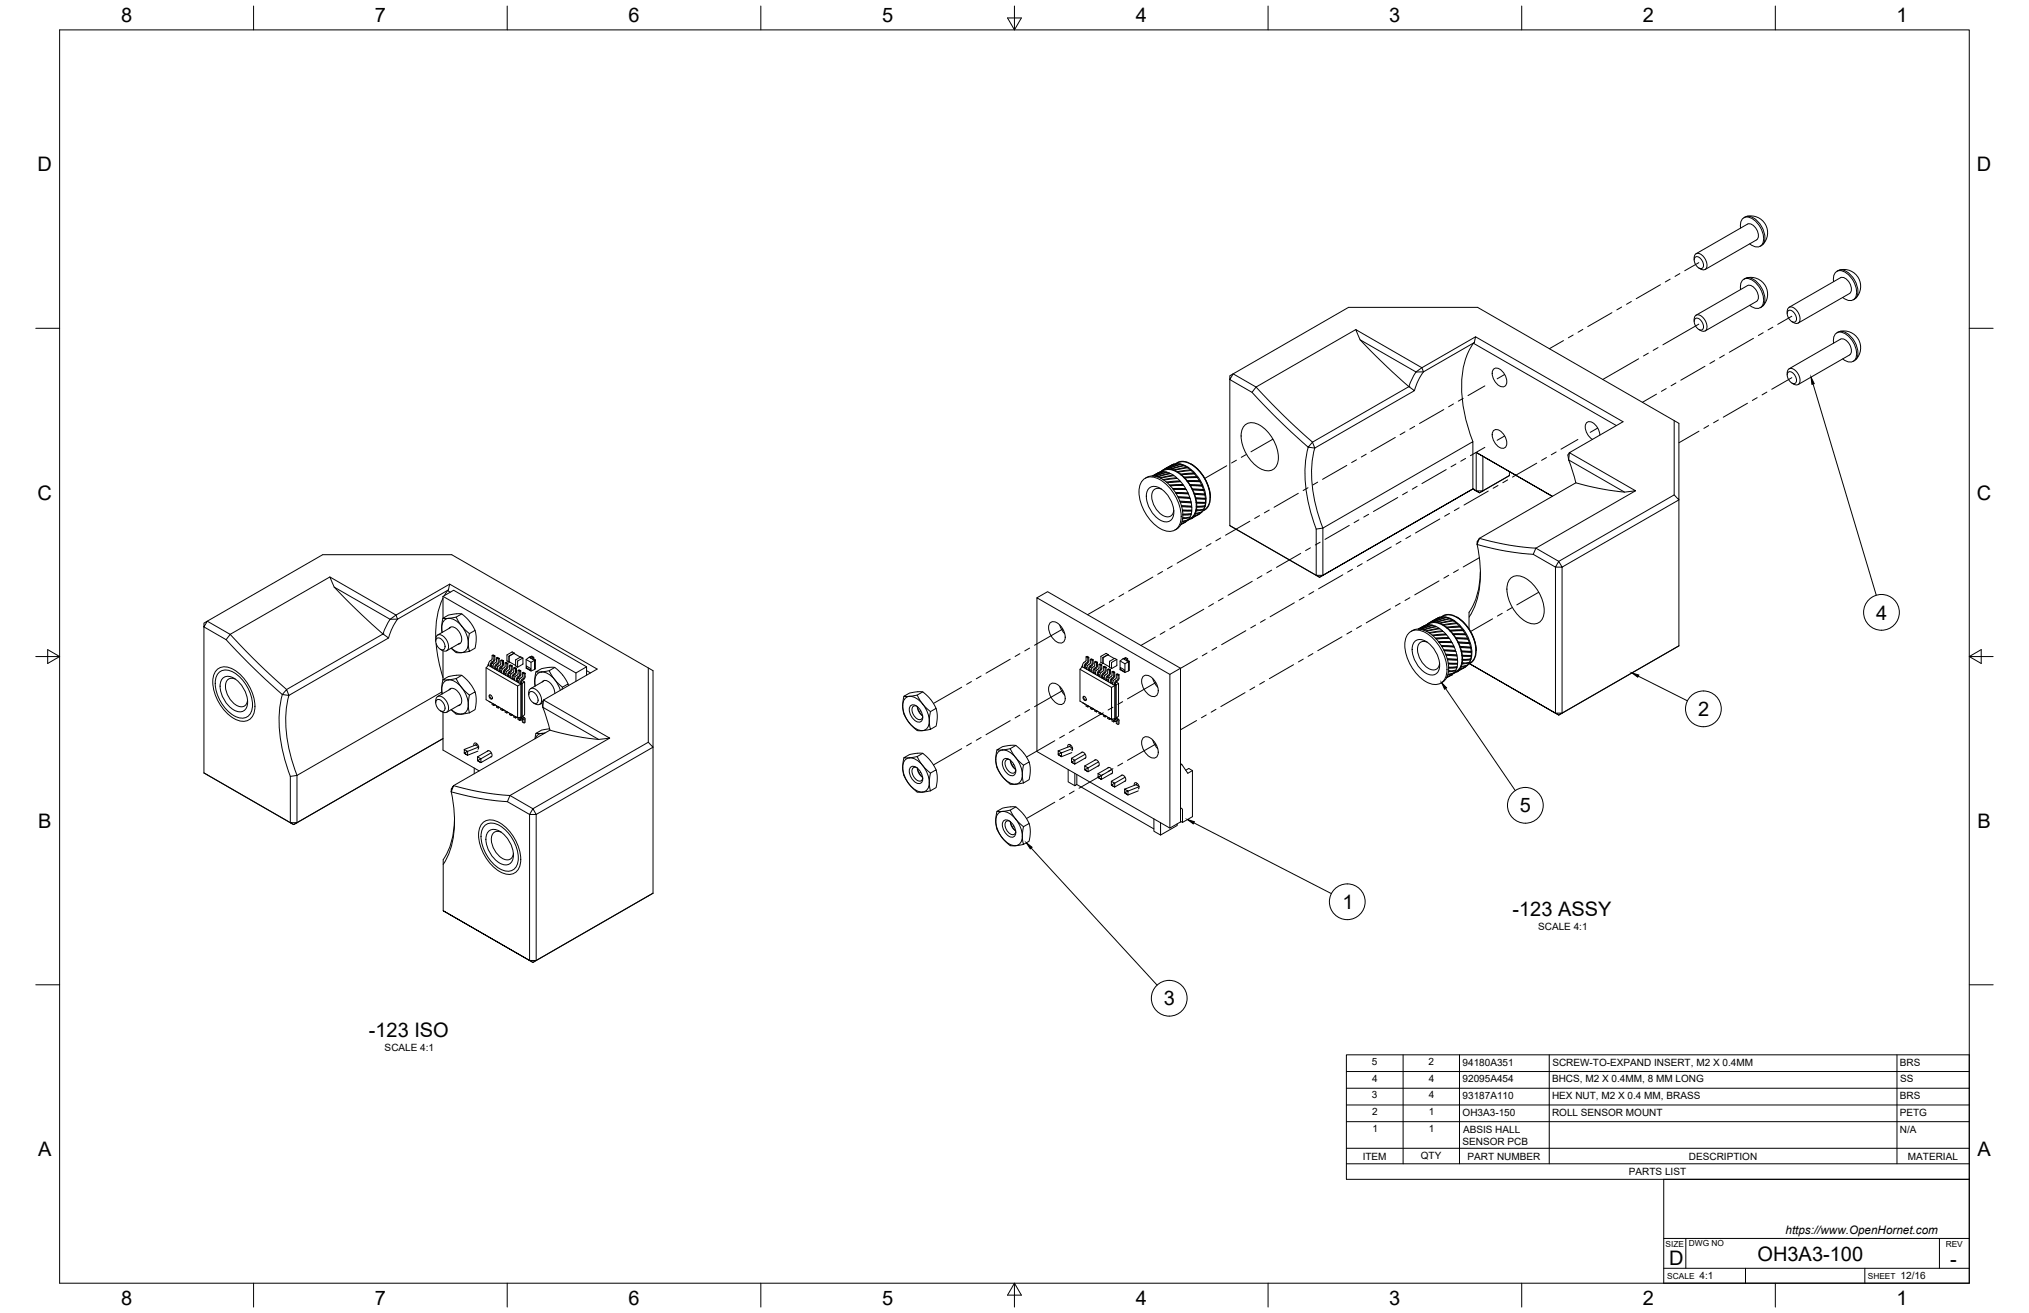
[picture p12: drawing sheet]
<svg xmlns="http://www.w3.org/2000/svg" width="864mm" height="559mm" viewBox="0 0 864 559" stroke-linecap="round" stroke-linejoin="round" font-family="sans-serif">
<defs><g id="words">
<g font-size="8.5">
<text x="51.6" y="9.4">8</text>
<text x="159.5" y="9.4">7</text>
<text x="267.5" y="9.4">6</text>
<text x="375.4" y="9.3">5</text>
<text x="483.4" y="9.4">4</text>
<text x="591.3" y="9.4">3</text>
<text x="699.3" y="9.4">2</text>
<text x="807.2" y="9.4">1</text>
<text x="16" y="72.9">D</text>
<text x="841.4" y="72.9">D</text>
<text x="16" y="212.6">C</text>
<text x="841.4" y="212.6">C</text>
<text x="798.6" y="263.7">4</text>
<text x="722.7" y="304.7">2</text>
<text x="646.9" y="345.7">5</text>
<text x="16.2" y="352.3">B</text>
<text x="841.7" y="352.3">B</text>
<text x="571.4" y="386.9">1</text>
<text x="643.7" y="389.8">-123 ASSY</text>
<text x="495.3" y="427.9">3</text>
<text x="157" y="441.1">-123 ISO</text>
<text x="16.2" y="492">A</text>
<text x="841.7" y="492">A</text>
<text x="710.4" y="538.4">D</text>
<text x="748.1" y="536.7">OH3A3-100</text>
<text x="830.1" y="538.8">-</text>
<text x="51.6" y="555.5">8</text>
<text x="159.5" y="555.5">7</text>
<text x="267.5" y="555.5">6</text>
<text x="375.4" y="555.4">5</text>
<text x="483.4" y="555.5">4</text>
<text x="591.3" y="555.5">3</text>
<text x="699.3" y="555.5">2</text>
<text x="807.2" y="555.5">1</text>
</g>
<text font-size="5" x="760" y="525.2">https://www.OpenHornet.com</text>
<g font-size="4.3">
<text x="654.7" y="395.9">SCALE 4:1</text>
<text x="163.7" y="447.3">SCALE 4:1</text>
<text x="583.9" y="453.2">5</text>
<text x="608.1" y="453.2">2</text>
<text x="622.5" y="453.5">94180A351</text>
<text x="660.7" y="453.5">SCREW-TO-EXPAND INSERT, M2 X 0.4MM</text>
<text x="808.6" y="453.5">BRS</text>
<text x="584" y="460.4">4</text>
<text x="608.1" y="460.4">4</text>
<text x="622.5" y="460.6">92095A454</text>
<text x="660.6" y="460.7">BHCS, M2 X 0.4MM, 8 MM LONG</text>
<text x="808.7" y="460.7">SS</text>
<text x="583.9" y="467.5">3</text>
<text x="608.1" y="467.5">4</text>
<text x="622.5" y="467.7">93187A110</text>
<text x="660.6" y="467.8">HEX NUT, M2 X 0.4 MM, BRASS</text>
<text x="808.6" y="467.8">BRS</text>
<text x="584" y="474.6">2</text>
<text x="608.2" y="474.6">1</text>
<text x="622.5" y="474.9">OH3A3-150</text>
<text x="660.6" y="474.9">ROLL SENSOR MOUNT</text>
<text x="808.6" y="474.9">PETG</text>
<text x="584.1" y="481.7">1</text>
<text x="608.2" y="481.7">1</text>
<text x="622.7" y="482">ABSIS HALL</text>
<text x="808.6" y="482">N/A</text>
<text x="622.5" y="487.1">SENSOR PCB</text>
<text x="580" y="493.5">ITEM</text>
<text x="604.8" y="493.4">QTY</text>
<text x="624.7" y="493.5">PART NUMBER</text>
<text x="718.9" y="493.5">DESCRIPTION</text>
<text x="812.1" y="493.5">MATERIAL</text>
<text x="693.3" y="500.1">PARTS LIST</text>
<text x="723.4" y="544.5">4:1</text>
<text x="809" y="544.5">12/16</text>
</g>
<g font-size="3.5">
<text x="708.9" y="530.9">SIZE</text>
<text x="718.9" y="530.5">DWG NO</text>
<text x="828.2" y="530.9">REV</text>
<text x="709.6" y="544.2">SCALE</text>
<text x="795" y="544.2">SHEET</text>
</g>
</g></defs>
<!-- layer: Visible -->
<g fill="none" stroke="#000" stroke-width=".43">
<path d="M740.9 97.1a3.3 3.3 0 0 1 3.1-4.7 9.8 9.8 0 0 1 6.4 11 2.99 2.99 0 0 1-4.9 .9l-.8-.5M742.2 92.7a4.2 4.2 0 0 1 5.6 1.1 9.4 9.4 0 0 1 2.9 9.7l-1.5 1.3M743.3 92.1a7.2 7.2 0 0 1 8.1 3.4 7.2 7.2 0 0 1-1.1 8.6M743.8 95.4l-21.9 12.6M743.8 95.4a4.1 4.1 0 0 1 4.5 3.8l.1 .8a2.11 2.11 0 0 1-.8 2.1M721.1 109.8v.8M721.1 109.8a1.85 1.85 0 0 1 1.3-2 1.85 1.85 0 0 1 2.2 .9 4.9 4.9 0 0 1 1.5 5.7l-1.2 .4-1.8-.7M721.4 109.6a2.26 2.26 0 0 1 3.2 1.6l.4 1.2a1.38 1.38 0 0 1-.5 1.8 1.38 1.38 0 0 1-1.9-.5 3.7 3.7 0 0 1-1.2-4.1zM742.2 118.9a4.2 4.2 0 0 1 5.6 1.1 9.4 9.4 0 0 1 2.9 9.7l-1.5 1.3M743.3 118.3a7.2 7.2 0 0 1 8.1 3.3 7.2 7.2 0 0 1-1.1 8.7M747.6 102.1l-21.9 12.6M780.4 119.9a3.3 3.3 0 0 1 3.2-4.7 9.8 9.8 0 0 1 6.3 11 2.99 2.99 0 0 1-4.8 1l-.8-.6"/>
<path d="M781.8 115.5a4.2 4.2 0 0 1 5.6 1.1 9.4 9.4 0 0 1 2.9 9.7l-1.5 1.3M783 114.9a7.2 7.2 0 0 1 8 3.4 7.2 7.2 0 0 1-1.1 8.6M721.1 136.8v-.9a1.85 1.85 0 0 1 1.3-1.9 1.85 1.85 0 0 1 2.2 .9 4.9 4.9 0 0 1 1.5 5.7l-1.2 .4-1.8-.8M721.4 135.8a2.26 2.26 0 0 1 3.2 1.6l.4 1.1a1.38 1.38 0 0 1-.5 1.9 1.38 1.38 0 0 1-1.9-.5 3.7 3.7 0 0 1-1.2-4.1zM721.9 134.2l21.9-12.7a4.1 4.1 0 0 1 4.5 3.9l.1 .7a2.11 2.11 0 0 1-.8 2.1l-21.9 12.7M740.9 123.2a3.3 3.3 0 0 1 3.1-4.7 9.8 9.8 0 0 1 6.4 11 2.99 2.99 0 0 1-4.9 1l-.8-.6M760.7 133.4v-.8a1.85 1.85 0 0 1 1.3-2 1.85 1.85 0 0 1 2.2 .9 4.9 4.9 0 0 1 1.5 5.7l-1.2 .5-1.1-.4M761 132.4a2.26 2.26 0 0 1 3.2 1.6l.4 1.2a1.38 1.38 0 0 1-.5 1.8 1.38 1.38 0 0 1-1.9-.5 3.7 3.7 0 0 1-1.2-4.1zM761.5 130.8l21.9-12.6a4.1 4.1 0 0 1 4.5 3.8l.1 .8a2.11 2.11 0 0 1-.8 2.1l-21.9 12.6M762.7 136.9l.7 .4M577 140.3l-42.4 24.4M578.9 144.6l11.4 11.5 9.4 8.4"/>
<path d="M602.7 158.3l-1.7 2.9-1.4 3.4M605.2 156.5l-28.2-16.2 1.9 4.3 23.8 13.7M605.2 156.5l-2.5 1.8M605.2 156.5l.7 1.8M605.9 158.2a24.2 24.2 0 0 0-3.9 8M605.9 158.3h-3.2M627.1 146.1l60.9 35M627.2 146.1a35.5 35.5 0 0 0-4.6 25.6l1.9 9.1 2.4 7.2M627.5 145.8l.5-2.5 62.8 36.2-22.8 13.2 28.1 16.2-4.6 .5-23.8-13.7M627.5 145.8l-21.6 12.5M627.5 145.8l-.3 .3M628 143.3l-22.8 13.2"/>
<path d="M635.7 157.2a2.99 2.99 0 0 1 4.3 1.5 4.5 4.5 0 0 1 .4 5.7 4.1 4.1 0 0 1-4.8-3.2l-.5-2.3zM760.7 159.6v-.9a1.85 1.85 0 0 1 1.3-1.9 1.85 1.85 0 0 1 2.2 .9 4.9 4.9 0 0 1 1.5 5.7l-1.2 .4-1.1-.3M761 158.6a2.26 2.26 0 0 1 3.2 1.6l.4 1.1a1.38 1.38 0 0 1-.5 1.9 1.38 1.38 0 0 1-1.9-.5 3.7 3.7 0 0 1-1.2-4.1zM761.5 157l21.9-12.6a4.1 4.1 0 0 1 4.5 3.8l.1 .7a2.11 2.11 0 0 1-.8 2.2l-21.9 12.6M780.4 146a3.3 3.3 0 0 1 3.2-4.6 9.8 9.8 0 0 1 6.3 10.9 2.99 2.99 0 0 1-4.8 1l-.8-.6M781.8 141.6a4.2 4.2 0 0 1 5.6 1.2 9.4 9.4 0 0 1 2.9 9.7l-1.5 1.3M783 141.1a7.2 7.2 0 0 1 8 3.3 7.2 7.2 0 0 1-1.1 8.7M532.9 167l11.8 12.2 12.1 11.1M534.6 164.7l-1.7 2.3-9.4-5.5v-1.6l1.4-.8-1.4 2.4v62.2M534.6 164.7l-9.7-5.6 49.1-28.3h54.9l85.7 49.4v32.5l-2-2.1v-31.6M599.7 164.5l2.3 1.8-42.4 24.4a55.6 55.6 0 0 0 3.4 34M599.7 164.5h.1"/>
<path d="M599.7 164.5l-41.1 23.7-12.2-11.2-11.8-12.3M762.7 163l.7 .5M495.6 199.8l-.9 .4v.3l-.2-.1M495.8 199.7v.3l-.2-.2M496.8 199.5l-1 .2M497.1 199.5l1 .1M498.1 199.6l.4 .1M498.5 199.7l1.1 .3M499.6 197.5l-3.8 2.1M499.7 197.5l-3.5 1.8M500.4 197.4a6.4 6.4 0 0 1 8.3 1.3 17.4 17.4 0 0 1 6.2 15.1l-1.1 2.4-1.9 1.2M500.6 197.4a6 6 0 0 1 7.4 .9 17.1 17.1 0 0 1 6.8 15.6 4.8 4.8 0 0 1-2.8 3.4"/>
<path d="M500.8 197.4l-5.2 2.4M500.9 197.4h.2M500.9 197.4l-1 .1-5 2.6M501.1 197.4l-5.3 2.3M501.2 197.4l1.7 .3-.3-.1M501.6 197.4a14.4 14.4 0 0 1 10.9 10.5 11.4 11.4 0 0 1 .3 7.8M502.2 197.5l-5.4 2 .2 .2 5.5-2.1M502.6 197.6l1.1 .4M504 198.2l-5.5 1.5M504 198.2h.3l-.6-.2-5.6 1.6M504 198.2l1.2 .6M505.1 198.8l-5.5 1.2"/>
<path d="M505.1 198.8l1.5 1.1M505.5 199.1l-5.6 1.1M506.6 199.9l.6 .3-.4 .1M506.6 199.9l-5.6 .8 .2 .3 5.7-.8M506.9 197.5h.2M507.1 197.5a17.9 17.9 0 0 1 8.1 14.1M529.9 180.9a5.7 5.7 0 0 1 7.3 .7 16.6 16.6 0 0 1 6.6 15.4 4.7 4.7 0 0 1-7.6 2.3 16.7 16.7 0 0 1-7.7-16zM556.8 190.3a57.2 57.2 0 0 0 3.4 34.9M558.6 188.2l1 2.5-2.8-.4zM628.3 192.6v16.3l-1.4-.8 2.8 1.6 1.4-.8h-2.8l1.4 .8 12.8-7.3M628.3 192.6l32.4 18.6zM631.1 194.2v14.7"/>
<path d="M635.7 183.3a2.99 2.99 0 0 1 4.3 1.5 4.5 4.5 0 0 1 .4 5.8 4.1 4.1 0 0 1-4.8-3.3l-.5-2.3zM667.7 195.7l3 9.8M668 192.7l-.3 3-.2-.8a2.15 2.15 0 0 1 .5-2.2zM680.9 185.2a5.8 5.8 0 0 0-4.8-5.7 2.98 2.98 0 0 0-.9 4.4l1.4 2.1 1.2 1M486.4 204.4a5.7 5.7 0 0 1 7.4-.2 18.9 18.9 0 0 1 8.7 17.9 5 5 0 0 1-7.6 3.4 18.8 18.8 0 0 1-9.8-18.5zM487.4 203.6a6.4 6.4 0 0 1 7.6 .5 19.3 19.3 0 0 1 8.3 17 5.7 5.7 0 0 1-2.5 4.1M489 207.8a4.7 4.7 0 0 1 6.5 1.2 12 12 0 0 1 3.8 10.9 3.4 3.4 0 0 1-5.5 1.4 12.1 12.1 0 0 1-5.6-12.1zM490.6 202.6l3.2-1.7zM493.8 200.9h.1M494.3 200.8a6.3 6.3 0 0 1 8.1 1.1 16.9 16.9 0 0 1 6.4 15.9 6.6 6.6 0 0 1-2.8 3.4M494.4 208.2a2.85 2.85 0 0 0-3.2 .2 2.85 2.85 0 0 0-1 3 9.3 9.3 0 0 0 6.8 8.6 2.68 2.68 0 0 0 2.6-2.8M494.5 200.4l-.6 .5"/>
<path d="M494.7 200.2l-.2 .2M495 200.7l.1 .1M495 200.7l-4.1 1.9M495 200.7l-.9 .1-3.5 1.7M495.4 204.3l4.3-.6a2 2 0 0 1 2.5 .9l-5.8 .5M496.4 200.9l.1 .1M496.4 200.9l-4.9 1.7M496.4 200.9l-1-.2-4.4 1.9M496.8 205.4l5.7-.4 1 1.2M497.9 201.4l-5.4 1.5M498 201.6l-.4-.3a6.3 6.3 0 0 0-4.4 .8l-1.5 .6M499.3 202.2l-5.6 1.2"/>
<path d="M499.3 202.2l.2 .3M499.3 202.2l-.5-.3a1.49 1.49 0 0 0-2 0l-4 1.1M499.6 200l.3 .2M499.9 200.2l1.1 .5M500.5 209.9l5.1 .1M500.6 210l5.2 .2M500.8 203.3l.1 .3M500.8 203.3l-5.8 .8M500.8 203.3l-.5-.5a4.3 4.3 0 0 0-3.5 .1l-2.8 .6M501.3 211.4l5.1 .3M501.4 200.9l1.1 .8M501.5 211.7l4.8 .2"/>
<path d="M501.6 211.8l4.9 .3M502.2 204.7l.3 .3M502.2 213.3l4.7 .3M502.3 204.9l-4.2 .4M502.3 213.5l4.5 .3M502.4 213.7l4.6 .3M502.5 201.8l.3 .2M502.8 202l1.1 1M502.9 215.4l4.2 .1M503 215.6l4.3 .2v1.3M503.3 217l4 .1M503.3 217.2h3.8"/>
<path d="M503.3 217.5h3.9l-.2 1.2M503.5 206.2l.3 .4-5.7 .1 5.4-.2M503.5 206.2l-5.7 .2M503.8 206.6l.9 1.3h-5.6M503.9 203l.1 .3 5.8-.1M504 203.3l.2 .1M504.2 203.4l1 1.1M504.6 207.9l.3 .5M504.6 208.2l-5.2 .1 5.5 .1M504.9 208.4l.7 1.4-5.3-.2M505.2 204.6h5.3M505.2 204.6l.1 .3"/>
<path d="M505.5 204.9l.9 1.3M505.6 209.8l.2 .4M505.8 210.2l.6 1.5M506.4 211.7l.5 1.9M506.4 206.2l5 .2M506.4 206.2l.1 .3 5.3 .2M506.5 206.5l.2 .2M506.7 206.7l4.9 .2M506.7 206.6l.8 1.4M506.8 218.7l-3.3 .2M506.9 213.6l.1 .4M506.9 219l-.3 1-3.2 .4h.8"/>
<path d="M507 200.2l1 1.1M507 214l.2 1.4-4.4-.2M507 218.7l-.1 .3-3.4 .2M507 218.7l-3.6 .1M507.2 200.2h-.3M507.2 215.4v.5M507.2 217.1v.5M507.4 208.3l.3 .2M507.5 208l4.7 .3M507.5 208l-.1 .3 5.1 .3M507.7 208.5l4.6 .3M507.7 208.5l.6 1.4"/>
<path d="M508 219.9l-.7 .6M508 201.3l-5.5 .5M508 201.3l.5 .3-4.6 .3M508.3 210l4.4 .2M508.3 210l-.1 .2M508.3 201.7l-5.5 .3M508.3 201.6l1 1.2M508.5 210.4l.4 1.4M508.5 210.4l4.3 .3M508.5 210.4l-.3-.2 4.8 .2M508.5 201.6h-.2M508.7 218.8l-.5 .8"/>
<path d="M508.8 212l4.4 .2M509 212.3l.3 1.4M509.1 213.8l.2 .3M509.1 217.4l-.3 1.1M509.2 215.6l.2 .3M509.3 202.8l.5 .3M509.3 202.9l-5.4 .1M509.3 214.1l.1 1.4M509.4 215.9l-.2 1.2M509.6 203.2l-5.4 .2M509.6 203.2l.9 1.4M509.8 203.2h-.2"/>
<path d="M510.3 218.8l-3 1.8M510.4 204.6l.5 .3M510.5 218.7l-2.5 1.2-.1-.3 .3 .1M510.7 205l.7 1.4M510.9 204.9h-5.6h.2M510.9 204.9h-5.4M511.4 206.4l.4 .3M511.5 218l-2.8 .8 .1-.3M511.5 218l-1.4 .9-1.9 .8M511.6 217.8l-.1 .2M511.6 206.9l.6 1.4M511.8 206.7l-.2 .2"/>
<path d="M512.2 208.3l.3 .3M512.2 217l.1-.3-3.3 .4 1-.1M512.2 217l-3.1 .4-.1-.3M512.2 217a4.1 4.1 0 0 1-3.4 1.5M512.4 208.8l.4 1.4M512.5 208.5l-.1 .3M512.7 210.2l.3 .2M512.8 215.7l-3.4 .2M512.8 215.7l-.4 1M512.8 215.7l-.3 .7M512.8 215.3l-3.4 .2M512.9 215.3l-.1 .4"/>
<path d="M512.9 215.3h.1M513 210.4v1.7M513 214.2l-.1 1.1M513.1 213.8h-4l4.1 .1M513.1 213.8h.1M513.1 212.5v1.3M513.2 213.8l-.2 .4-3.7-.1M513.2 212.2l-4.4-.2 .2 .3 4.1 .2M513.2 212.2l-.1 .3M515.2 211.6v.2M626.9 208.1h.1M626.9 208.1v-20.1l-63.8 36.7"/>
<path d="M642.5 202.4l-1.5 .8M642.5 200.7v1.7M670.7 205.5a116.6 116.6 0 0 0 20.8 3.9M670.7 205.5l-41 23.6M696.1 208.9l-42.4 24.4M712.6 210.6l-49.2 28.3-9.7-5.6M500.8 225.2l-.7 .4M504.5 222.2l-1.9 1.1M504.7 222.1h.1M504.7 222.1l-2 1M505.6 221.2l.1 .2M505.7 221.4l-2.9 1.5"/>
<path d="M505.7 221.4l-2.6 .7M506 221.2l-.4 .1M506.2 221.1l-.2 .1M506.3 220.1l.1 .2M506.4 220.3a3.5 3.5 0 0 1-3.2 1.5M506.4 220.3l-3 .5M507.1 220.7l-1.1 .3M507.3 220.6l-.3-.2 .1 .3M507.4 220.5l-.5 .3M507.8 220.3l-.7 .4M523.5 223.7l38.1 22 65.3-37.6-63.8 36.8v-20.2M523.5 223.7l1.4 .8"/>
<path d="M560.2 225.2v19.7M563.1 224.7l-2.9 .5M628.7 231.7a110.6 110.6 0 0 0 23.9 4.2l1.1-2.6M628.7 231.7a43.9 43.9 0 0 1-1.9 28.4l-1.5 2.5M629.7 229.1l-1 2.6v-1.2zM629.7 229.1a109.9 109.9 0 0 0 24 4.2M652.6 235.9l9.5 5.5v62.1M663.4 238.9l1.5 2.5h-2.8zM140.4 245.6l-42.4 24.4M142.2 249.9l11.4 11.4 9.4 8.5M188.6 253.8l4.5-2.6 56.6 32.6M188.6 253.8l56.5 32.6"/>
<path d="M188.6 253.8v9.3M188.6 254.6a35.1 35.1 0 0 0-3.1 16.9M190.9 251.1l.5-2.5 62.8 36.2-22.9 13.1 28.2 16.2-4.7 .6-23.8-13.7M190.9 251.1l-21.7 12.4-.6-1.7M190.9 251.1l-.4 .3M191.4 248.6l-22.8 13.2M191.7 252l-1.2-.7-1.4 2.2M441.3 254.4l4.6-2.6 56.6 32.6M560.2 244.9h2.9l-1.5 .8zM630.1 243.4a30.9 30.9 0 0 1-4.8 17.2v7.1M643 246.1a5.7 5.7 0 0 1 7.3 .6 16.6 16.6 0 0 1 6.7 15.4 4.7 4.7 0 0 1-7.7 2.4 16.7 16.7 0 0 1-7.6-16.1zM664.9 241.4v62.1"/>
<path d="M664.9 241.4l49.7-28.7v62.2M96.2 272.2l11.8 12.2 12.2 11.2M98 270l-1.8 2.2-9.4-5.4v-1.6l1.4-.8-1.4 2.4v62.2M98 270l-9.8-5.6 49.2-28.3h54.9l85.6 49.3v32.6l-2-2.1v-31.6M163 269.8l2.4 1.7-42.4 24.5a55.8 55.8 0 0 0 3.4 34M163 269.8h.1M163 269.8l-41 23.7-2.5-2.2a287.5 287.5 0 0 1-21.5-21.3M166 263.6l-1.7 2.9-1.3 3.3M166 263.6l3.2-.1a23.7 23.7 0 0 0-3.8 8M168.6 261.8l-28.2-16.2 1.8 4.3 23.8 13.7M168.6 261.8l-2.6 1.8M185.4 272.9l.1-.9a1.85 1.85 0 0 1 1.3-1.9 1.85 1.85 0 0 1 2.2 .9 4.9 4.9 0 0 1 1.5 5.7l-1.3 .4-1-.3"/>
<path d="M185.6 274l1.1 7 1.9 7.4M185.7 271.9a2.26 2.26 0 0 1 3.3 1.6l.4 1.1a1.38 1.38 0 0 1-.6 1.9 1.38 1.38 0 0 1-1.8-.5 3.7 3.7 0 0 1-1.3-4.1zM187.4 276.3l.8 .5M188.5 263.1l-.5 3.5 .2 2.6M188.6 277v12.3M190.8 263.2l-2.3-.1 2.4-1.3 4.5-.6a2.67 2.67 0 0 1 2.8 1.5l2.3 2.6 1.7 3M190.8 263.2l2.8-.5a.83 .83 0 0 1 1.1 1l2.1 3.1 3 2.9M190.8 263.2a9.6 9.6 0 0 1 7.9 7.2 5.8 5.8 0 0 1-1 7 4.9 4.9 0 0 1-5.6-1.6M190.8 263.2a4.3 4.3 0 0 0-2.6 5.5v.4M191.1 267.4a2.49 2.49 0 0 1 4 1 4.7 4.7 0 0 1 .8 5.4l-.9 .4M191.9 267l-5.7 3.3M192 275.9l1 .9a4.8 4.8 0 0 0 4.9 .8l1.9-.4 2.4-1.4 .5-3.4-.5-4.1-2.4 1.5-.5 4.4 .5 3"/>
<path d="M195.7 273.7l-5.6 3.3M196.5 261.3l-2.3 1.3M209.5 278.9l-.1 1.7-.7 .6M210.2 279.4v1.4M210.6 279.1l-.4 .3-.7-.5 .4-.2 .7 .4v1.5M211.3 280v1.7l-.8 .6M216.7 279.4v2.2l2.8 1.6M216.7 279.2l-.1 2.5M216.8 279.2l-.1 .1M218.7 278.1l-1.9 1.1M218.8 278.1l2.7 1.6M218.8 278.1h-.1"/>
<path d="M218.9 278l-.9-.5-2.2 1.2v2.5l.8 .6M218.9 278.2l-.1-.2-2.1 1.2M221.6 279.6l-2.1 1.3M221.7 279.6l.8 .5M221.7 279.6h-.1M225.2 279.7l-1.3 1v3.7l2.1 1.2 1.9-.9v-3.9l-.4 .2-1.6-.9M225.2 279.7l.7 .4M225.9 279.5l.9 .5v.6l.4-.2M225.9 279.7h-.7M227.2 279.7l-.4 .3M446.9 265.1a3.3 3.3 0 0 1 4.7 1.5 6 6 0 0 1 1.2 6.5 3.3 3.3 0 0 1-4.7-1.5 6 6 0 0 1-1.2-6.5zM451 266l.7 1.7 1.5 2"/>
<path d="M462.3 279.5l-.1 1.7a2.42 2.42 0 0 0-1.4 2.5l-.3-.2 .3-.1M463 280v1.6a2.35 2.35 0 0 0-1.5 2.5M463.4 279.7l-.4 .3-.7-.5 .4-.2 .7 .4a2.59 2.59 0 0 1-.4 2.5l-1 1M469.4 279.9v2.5M469.4 279.9l2.3-1.3-.9-.5-2.1 1.2-.1 2.6M469.5 280v2.2M469.5 280l2-1.3 2.8 1.6M471.7 278.6v.2M599.5 269.5a5.7 5.7 0 0 1 7.4-.2 18.9 18.9 0 0 1 8.7 18 5 5 0 0 1-7.6 3.4 18.8 18.8 0 0 1-9.8-18.6zM601.3 268.3l-.8 .4M601.3 268.3a7.3 7.3 0 0 1 7.9 1.7 18.5 18.5 0 0 1 7 17.3 5.3 5.3 0 0 1-3 3.4M602.2 273a4.7 4.7 0 0 1 6.4 1.2 12 12 0 0 1 3.9 10.9 3.4 3.4 0 0 1-5.6 1.4 12.1 12.1 0 0 1-5.6-12.1z"/>
<path d="M606.9 266l.1 .1M606.9 266l-3.1 1.7M606.9 266l-3.2 1.7M607.2 266l-3.4 1.7M607.2 266l1-.1-4.2 1.8M607.4 265.9a6.3 6.3 0 0 1 8.1 1.2 16.9 16.9 0 0 1 6.4 15.8 6.6 6.6 0 0 1-2.8 3.5M607.5 273.3a2.85 2.85 0 0 0-3.1 .2 2.85 2.85 0 0 0-1.1 3 9.3 9.3 0 0 0 6.8 8.6 2.68 2.68 0 0 0 2.6-2.7M607.6 265.5l-.5 .5M607.9 265.3v.3l-.3-.1M607.9 265.4l-.3 .1M608.2 265.9l.1 .1M608.5 265.9l-4.4 1.8"/>
<path d="M608.5 265.9l1.1 .1M608.5 269.5l4.3-.6a2 2 0 0 1 2.5 .9l-5.7 .5M608.6 264.9l-.5 .3M608.7 264.9l-.8 .4M609 264.9l-.1 .2-.2-.2M609.7 266.2l-5 1.6M609.9 264.7l-.9 .1M610.2 264.7l1.1 .1M611 266.5l-5.4 1.5M611 266.6l.1 .2M611 266.5l-.3-.1a6.3 6.3 0 0 0-4.4 .9l-1.4 .5M611.6 264.8l1.1 .4"/>
<path d="M612.2 273.1h5.6M612.5 273.4h5.3M612.5 267.3l-.6-.3a1.49 1.49 0 0 0-1.9 0l-4.1 1.1M612.5 273.4l5.5 .1 .8 1.4M612.6 267.6l-.1-.2-5.7 1.1M612.7 265.2l.3 .1M612.7 262.7l-3.7 2M612.7 262.7l-3.4 1.8M612.9 262.7h-.2M613 265.3l1.2 .6M613.4 274.7l5.4 .2M613.5 262.6a6.4 6.4 0 0 1 8.4 1.3 17.4 17.4 0 0 1 6.2 15.1l-1.1 2.3-1.9 1.3"/>
<path d="M613.6 275l5.1 .2M613.7 275.1l5.3 .3M613.7 262.5a6.1 6.1 0 0 1 7.4 .9 17.1 17.1 0 0 1 6.8 15.7 4.8 4.8 0 0 1-2.7 3.3M613.9 268.5l.1 .3M613.9 268.4l-5.7 .9M613.9 268.4l-.5-.4a4.3 4.3 0 0 0-3.4 .1l-2.9 .6M614 262.5l-5.3 2.4M614 262.5l.3 .1M614 262.5l-1 .1-4.4 2.3M614.2 265.9l.3 .2M614.3 262.6l-5.3 2.3M614.3 262.5l1.1 .2"/>
<path d="M614.5 276.5l5 .3M614.5 266.1l1.1 .8M614.6 276.8l4.8 .2M614.7 277l5 .3M614.7 262.6a14.3 14.3 0 0 1 10.9 10.4 11.2 11.2 0 0 1 .1 8.5M615.3 269.8l.4 .4M615.3 262.7l.7 .1h-.3M615.4 262.7l-5.5 2 .3 .2v-.2M615.4 270.1l-4.2 .3M615.4 278.7l4.5 .2M615.5 278.9l4.7 .3M615.6 266.9l.4 .3"/>
<path d="M615.7 270.1l-5.8 .5M615.7 270.1l.9 1.3M615.7 262.8l-5.5 1.9M615.7 262.8l1.1 .4M616 267.2l1.1 1M616.6 271.4l.3 .4M616.6 271.3l-5.7 .2M616.7 271.7l-5.5 .2 5.7-.2M616.8 263.2l.6 .2-.3-.1M616.8 263.2l-5.5 1.6 .2 .2 .1-.2M616.9 271.7l.9 1.4M617.1 263.4l-5.5 1.4"/>
<path d="M617.1 268.5h.3M617.2 263.4l1.7 .8h-.3M617.4 268.5l1 1.2M617.8 273.1l.2 .4M618.3 264l-5.6 1.2M618.4 269.7h5.2M618.4 269.7v.3M618.6 264.2l-5.6 1.1M618.6 264.2l1.2 .9M618.7 270.1l.9 1.3M618.7 270.1l5.1 .1M618.7 275l.3 .4"/>
<path d="M619 275.4l.5 1.4M619.5 276.8l.2 .5M619.6 271.7l5.2 .3M619.7 277.3l.4 1.4-4.8-.3M619.7 265.1l-5.5 .8M619.7 265.1l.6 .3M619.8 271.8l.8 1.4M620.1 278.7v.5M620.1 262.6a17.8 17.8 0 0 1 8.2 14.3M620.1 265.4l1.1 1M620.2 279.2l.2 1.4M620.3 265.4h-.3"/>
<path d="M620.3 265.3l-5.8 .8M620.6 273.5l.2 .2M620.8 273.7l4.7 .2M620.8 273.6l.6 1.5M621.4 275.1l4.5 .3M621.4 275.1l-.1 .2M621.5 266.8l.9 1.2M621.6 275.5l.4 1.5M621.7 266.7l-4.6 .4M621.7 266.7l-5.7 .5M621.7 266.7l-.6-.3-5.5 .5M622 277l4.2 .2"/>
<path d="M622 277l-.1 .2M622.1 277.4l.3 1.4M622.2 277.5l4 .1M622.2 279l.2 .3M622.4 278.9l3.9 .1M622.4 279.3l.1 1.3M622.4 279.3h3.8M622.7 268.4l-5.3 .1M622.9 268.3l-.5-.3-5.3 .2v.3l5.8-.2 1.1 1.7M623.9 270.2l.7 1.4M624 270h-5.6l.3 .1M624 270l-.1 .2"/>
<path d="M624.6 271.6l.3 .2M624.6 271.6l-5-.2v.3l5.3 .2M624.9 271.8l.4 1.7M625.3 273.5l-4.7-.3v.3l5 .2M625.3 273.5l.3 .2M625.5 273.9l.4 1.5M625.6 273.7l-.1 .2M625.9 275.4l.2 .2M626 275.8l.2 1.8M626.1 275.6l-4.8-.3 4.7 .5M626.1 275.6l-.1 .2M626.2 279.3l-.2 1.2"/>
<path d="M626.2 277.6v1.3M626.3 279l-.1 .3M626.3 277.4l-4.4-.2 .3 .3M714.6 274.9l-51.2 29.4-37.9-21.8 36.6 21M714.6 274.9l-2 1.1M92.2 285.2a5.7 5.7 0 0 1 7.3-.2 18.9 18.9 0 0 1 8.7 18 5 5 0 0 1-7.5 3.3 18.8 18.8 0 0 1-9.9-18.5zM93.3 286.2a5.7 5.7 0 0 1 7.2 .7 16.6 16.6 0 0 1 6.7 15.3 4.7 4.7 0 0 1-7.7 2.4 16.7 16.7 0 0 1-7.6-16.1zM94.8 288.7a4.7 4.7 0 0 1 6.4 1.2 12 12 0 0 1 3.9 10.8 3.4 3.4 0 0 1-5.6 1.5 12.1 12.1 0 0 1-5.5-12.2zM100.2 289a2.85 2.85 0 0 0-3.2 .2 2.85 2.85 0 0 0-1 3 9.3 9.3 0 0 0 6.8 8.6 2.68 2.68 0 0 0 2.6-2.8M120.2 295.6a57.2 57.2 0 0 0 3.4 34.8M122 293.5l1 2.5-2.8-.4zM185.4 298.2v.9"/>
<path d="M185.5 298.2a1.85 1.85 0 0 1 1.3-2 1.85 1.85 0 0 1 2.2 1 4.9 4.9 0 0 1 1.5 5.6l-1.3 .5-1-.4M185.7 298.1a2.26 2.26 0 0 1 3.3 1.6l.4 1.1a1.38 1.38 0 0 1-.6 1.8 1.38 1.38 0 0 1-1.8-.4 3.7 3.7 0 0 1-1.3-4.1zM188 294.5l-61.6 35.5M188.5 289.3l-.5 3.4 .2 2.6M190.8 289.3h-2.3l2.4-1.4 4.5-.6a2.65 2.65 0 0 1 2.8 1.6l2.3 2.6 1.7 2.9M190.8 289.3l2.8-.4a.86 .86 0 0 1 1.1 1l2.1 3.1 3 2.8M190.8 289.3a9.6 9.6 0 0 1 7.9 7.3 5.8 5.8 0 0 1-1 6.9 4.9 4.9 0 0 1-5.6-1.5l.9 .9a4.8 4.8 0 0 0 4.9 .8l1.9-.3 2.4-1.4 .5-3.4-.5-4.2-2.4 1.6-.5 4.3 .5 3.1M190.8 289.3a4.3 4.3 0 0 0-2.6 5.6v.4M191.1 293.6a2.49 2.49 0 0 1 4 1 4.7 4.7 0 0 1 .8 5.4l-.9 .3M191.9 293.2l-5.7 3.2M195.7 299.9l-5.6 3.2M196.5 287.4l-2.3 1.4"/>
<path d="M206.9 284.2l13.4 7.8v13.5M207.7 282.9v.4M207.9 283.2l13.8 7.9v14.1l-1.4 .3-13.4-7.7v-13.6zM208.1 298.5l.8 .4M208.4 295.8a1.03 1.03 0 0 1 1 .6 1.03 1.03 0 0 1-.3 1.2l-.9-1zM208.5 295.7a1.32 1.32 0 0 0 1 1.7M208.7 281.2l-.6 .8-.1 1.1-.3-.2 .3-.1M208.7 283.5l.4-.2 .7 .3M209.2 282.4l.9 .3M209.4 281.6l-.6 .9-.1 1M209.5 299.3v.6l.7 .4 .4-.3M209.9 281.8l-.7 .6-.1 .9"/>
<path d="M210 299.6l.8 .5M210.2 299.7v.6M210.2 280.8l-.8 .8M210.6 282.2l-.7 .9-.1 1-1.1-.6M210.7 280.6l-.8 1.2M210.7 300l.2 .1M211 284.3l.7 .4M211.2 283.3l.7 .4M211.3 282.7l-.7 .8v1M211.3 283.2l-.3 1.1-.4 .2M212 280.4v1.7l-.7 .6M212.4 283.3l-.7 .9v1l-1.1-.7"/>
<path d="M212.5 280.2l-.5 .2-.7-.4 .4-.2 .8 .4a2.59 2.59 0 0 1-.4 2.5l-.8 .5M212.8 285.4l.7 .4M213 284.3l.8 .5M213.1 283.7l-.6 .9-.1 1M213.1 281.1v1.6l-.7 .6M213.5 285.6v.6l-1.1-.6M213.9 281.5v1.6l-.8 .6M214.2 284.3l-.7 1.3M214.3 281.2l-.4 .3-.8-.4 .5-.3 .7 .4a2.59 2.59 0 0 1-.4 2.5l-.9 .6-.2 1.1-.4 .2M214.7 285.8v.6l-.5 .3M214.7 286.4l.6 .4M214.8 285.4l.8 .4"/>
<path d="M215 282.1v1.5M215 283.6l-.8 .8M215.7 282.5v1.7a2.37 2.37 0 0 0-1.5 2.5M216.2 282.3l-.5 .2-.7-.4 .4-.2 .8 .4v1.5l-.5 1-1 1M216.5 287.5l.7 .4M216.7 286.4l.8 .5M216.8 283.2v1.6a2.35 2.35 0 0 0-1.5 2.5l-1.1-.6M216.8 281.7h-.2M217.6 283.6l-.1 1.7a2.37 2.37 0 0 0-1.4 2.4M218 283.4l-.4 .2-.8-.4 .5-.3 .7 .5v1.4l-.4 1-1.1 1M218.3 288.5l.7 .4M218.5 287.5l.8 .5"/>
<path d="M218.7 284.2l-.1 1.7a2.37 2.37 0 0 0-1.4 2.5l-1.1-.7 .4-.2v-.7M219.4 284.7v1.6a2.42 2.42 0 0 0-1.5 2.5M219.5 280.9v2.5M219.5 283.4h.1M219.5 283.4l.8 .5M219.8 284.4l-.4 .3-.7-.5 .4-.2 .7 .4v1.5l-.4 1-1 1M220.2 289.6l.7 .4M220.2 287.3l-1 .8-.2 1.3-1.1-.6 .4-.3v-.6M220.3 283.8l.1 .1M220.3 288.6l.8 .4M220.5 285.3l-.3 1.9M221 287.7l-1 .8-.2 1.3"/>
<path d="M221.2 285.7l-.2 2M221.6 290.3v.6M221.7 285.5l-.5 .2-.7-.4 .4-.2 .8 .4a2.59 2.59 0 0 1-.5 2.4l-.9 .7-.1 1-.4 .2 1.1 .7 .2-1.4 1-.8M221.7 291.1l-1.4 .9M221.9 291.1v14.4M222 290v.7l-.4 .2 .3 .2M222 290.7l.3 .1 1-.6v13.9l-1 1.1v-14.4l-.4 .3M222.2 289.6l1.1 .6M222.3 286.4v1.4M222.3 287.8l-.2 .5M222.5 280.1l-2.2 1.2v2.6M222.5 280.1l.1 2.5-2.2 1.3"/>
<path d="M223.1 286.8v1.4M223.1 288.2l-1.1 1-.4 1M223.5 286.5l-.4 .3-.8-.4 .5-.3 .7 .4v1.5M223.5 288l-.4 1-1.1 1M223.9 280.7l2.1 1.2v3.7M224.1 283.5l1.8 1v.8l-1.8-1zM224.1 283.5v.8l1.8 1M225 295.7l.1-.9a1.85 1.85 0 0 1 1.3-1.9 1.85 1.85 0 0 1 2.1 .9 4.9 4.9 0 0 1 1.5 5.7l-1.2 .4-1.8-.8M225.3 294.7a2.26 2.26 0 0 1 3.3 1.6l.4 1.1a1.38 1.38 0 0 1-.6 1.9 1.38 1.38 0 0 1-1.8-.5 3.7 3.7 0 0 1-1.3-4.1zM225.9 280.1v-.6l.4-.2 .9 .4v.7M226 281.9l1.5-.9v3.9M227.2 280.4l.7 .4"/>
<path d="M228.1 285.9l-.5 3.4 .2 2.7M230.7 299.2l-1 .6M230.7 290.3a2.4 2.4 0 0 1 3.9 .8l1.2 2 .3 2.1M231.3 297.9l-.3 3.1-.1-.8a2.15 2.15 0 0 1 .4-2.3zM231.4 289.9l-5.6 3.2M236.1 289.2l-2.1-3.2a1.06 1.06 0 0 0-1.7-.3l-4.2 .2 2.5-1.4 4.4-.5a2.76 2.76 0 0 1 2.8 1.5l2 2.2 2 3.4M236.1 289.2l3.3 3.3M236.1 289.2a5.9 5.9 0 0 0-6.8-2.8 5.3 5.3 0 0 0-1.5 5.5M236.1 289.2l1.6 2.5 .8 2.1M236.1 284.1l-2.3 1.3M242 291.8l-.2-.7-2.4 1.4-.2 .9M249.7 287.4v-3.6l-4.6 2.6v3.6"/>
<path d="M249.7 285.4l1.6 1M384.7 296.3l-.5 3.7 .5 3.8 2 3.5 2 2.2a5.1 5.1 0 0 0 5.7 1.2l1.6-.3 2.4-1.4 .5-3.6-.5-3.9-2.4 1.4-.5 3.4 .5 4.1M387.1 296.4l-2.4-.1 2.4-1.3 4.6-.6a2.46 2.46 0 0 1 2.5 1.3l2.4 2.6 1.8 3.2M387.1 296.4l2.7-.5a.86 .86 0 0 1 1.1 1l1.8 2.7M387.1 296.4a7.3 7.3 0 0 1 5.6 3.2M387.1 296.4a4.1 4.1 0 0 0-2.7 5.6 11.2 11.2 0 0 0 7.6 8.9 3.6 3.6 0 0 0 3.5-4.8 12.8 12.8 0 0 0-2.8-6.5M392.7 299.6l3.3 3.3M392.8 294.4l-2.4 1.4M446.9 291.3a3.3 3.3 0 0 1 4.7 1.5 6 6 0 0 1 1.2 6.5 3.3 3.3 0 0 1-4.7-1.5 6 6 0 0 1-1.2-6.5zM451 292.1l1 2.3 1.2 1.4M459.7 284.8l13.4 7.8v13.6M460.5 283.5v.4"/>
<path d="M460.7 283.8l13.8 8v14l-1.4 .4-13.4-7.8v-13.6zM460.9 299.1l.8 .5M461.2 296.4a1.03 1.03 0 0 1 1 .6 1.03 1.03 0 0 1-.3 1.2l-.9-1zM461.3 296.3a1.32 1.32 0 0 0 1 1.7M461.5 284.1l.4-.2 .7 .3M461.6 299.5l.2 .1M461.9 283.2v.7M462 283l.9 .3M462.3 299.9v.6l.7 .4 .4-.3M463.8 284.3v.6l-.4 .3M463.8 284.9l.7 .4M464 283.9l.7 .4"/>
<path d="M464.1 280.6v1.7a2.42 2.42 0 0 0-1.5 2.4l-1.1-.6M464.6 283l-1 .8-.2 1.4M464.8 281.1l-.2 1.9M465.3 280.8l-.5 .3-.7-.5 .4-.2 .8 .4v1.5M465.3 282.3l-.4 1-1.1 .9M465.6 286l.7 .4M465.7 283.6l-1 .8-.2 1.4-1.1-.6M465.8 284.9l.8 .5M465.9 284.3l-.6 .9-.1 1M465.9 284.8l-.3 1.2-.4 .2M465.9 281.7l-.2 1.9M466.4 284.1l-.5 .3"/>
<path d="M466.7 282.1l-.3 1.9M467.1 281.9l-.4 .2-.8-.4 .5-.3 .7 .5a2.59 2.59 0 0 1-.4 2.4l-.8 .5M467.5 287l.6 .4M467.6 286l.8 .4M467.8 282.7v1.7a2.35 2.35 0 0 0-1.5 2.5l-1.1-.7M468.5 283.2v1.6a2.37 2.37 0 0 0-1.5 2.5M468.6 281.8v.1M468.6 281.9l.8 .5M468.9 282.9l-.4 .3-.7-.5 .4-.2 .7 .4v1.8l-1.3 1.3-.1 1-.5 .3M469.3 287.4v.7l-.4 .3 1.1 .6v-.7M469.3 288.1l.7 .4M469.5 287.1l.8 .4"/>
<path d="M469.5 282.4l2.7 1.4M469.6 283.8v1.5M469.6 282.3l-.1 .1M469.6 285.3v.1a2.35 2.35 0 0 0-1.5 2.5l-1.1-.6M470.4 284.2l-.1 1.7a2.43 2.43 0 0 0-1.4 2.5M470.7 287.1l-.7 1.2M470.7 288.8v.6M470.8 284l-.4 .2-.8-.4 .4-.3 .8 .5v1.5M470.8 285.4l-.4 1-1.1 1M471.1 289.2l.7 .3M471.3 288.1l.8 .5M471.4 288l-.3 1.2-.4 .2 1.1 .6v-.6"/>
<path d="M471.5 284.9l-.1 1.6-.7 .6M472.2 285.3v1.6l-1 .8-.5 1M472.3 284h.1M472.5 289.8v.7M472.6 285l-.4 .3-.7-.4 .4-.3 .7 .4v1.5M472.6 286.5l-.4 1-.8 .5M473 290.2l.6 .4M473.1 289.2l.8 .4M473.3 285.9v1.7l-1 .8-.5 1M474 286.3v1.7l-1 .8-.4 1M474.4 290.9v.6M474.5 286.1l-.5 .2-.7-.4 .4-.2 .8 .4v1.5"/>
<path d="M474.5 287.6l-.2 .7-1.2 .9-.1 1-.5 .3 1.1 .6v-.7M474.5 291.8l-1.4 .8M474.7 291.7v14.4M474.8 291.3l.3 .1 1-.5v13.9l-1 1v-14.4l-.4 .3M475 290.2l1.1 .7M475.1 287v1.6l-1 .8-.4 1M475.3 283.3l-2.2 1.2M475.3 280.7l-.9-.5-2.1 1.2-.1 2.6M475.4 280.7l-2.3 1.3v2.5l-.8-.5M475.4 280.8l-.1 2.5M475.9 287.4l-.1 1.6-1 .8-.4 1M476.3 287.1l-.4 .3-.8-.4 .5-.3 .7 .4a2.59 2.59 0 0 1-.4 2.5l-.9 .6-.2 1.1-.4 .2 .3 .2"/>
<path d="M476.7 281.3l2.1 1.2v3.7M476.9 284.1v.8M476.9 284.1l1.8 1v.8l-1.8-1M476.9 284.1v.8l1.8 1M478 280.3l-1.3 1v3.7l2.1 1.2 1.9-.9v-3.9l-.4 .2-1.6-.9M478 280.3l.7 .4M478.7 280.7v-.6l.4-.2 .9 .5v.6M478.7 280.1l.9 .5v.6l.4-.2M478.7 280.3h-.7M478.8 282.5l1.5-.9v4M480 281l.7 .4M480 280.4l-.4 .2"/>
<path d="M486.5 287.9a3.3 3.3 0 0 1 4.7 1.5 6 6 0 0 1 1.2 6.5 3.3 3.3 0 0 1-4.7-1.5 6 6 0 0 1-1.2-6.5zM490.6 288.8l1 2.2 1.2 1.5M497.9 287l4.6-2.6v65.4l-4.6 2.6zM497.9 287l-56.6-32.6v65.4l56.6 32.6M616 280.3l4.4 .3M616 280.5l4.2 .2M616.1 280.8l4.3 .2M616.4 282.2l4 .1M616.4 282.4h3.8M616.5 282.6l3.9 .1M617.6 287.4l-1.9 1.1M617.8 287.3h.1"/>
<path d="M617.8 287.2l-2 1M618.1 287.1l-2.2 .9M618.8 286.4v.1M618.8 286.5l-.7 .6M618.8 286.5l-2.6 .8M619 286.3l-2.7 .7M619.1 286.4h-.3M619.2 286.1l.2 .2M619.3 286.2l-.2 .2M619.5 285.3v.2M619.6 285.5l-.6 .8M619.6 285.5l-3.1 .4"/>
<path d="M620 283.9l-3.4 .2M620.1 284.2l-.4 1-3.2 .4h.8M620.1 284.2l-3.5 .2M620.2 283.9l-.1 .3M620.2 283.8l-3.6 .2M620.2 285.9l-.8 .4M620.4 280.6v.4M620.4 282.7l-.2 1.1M620.4 281v1.3M620.4 282.3v.4M620.6 285.7l-.6 .3M620.9 285.5l-.7 .4v-.3l.2 .1"/>
<path d="M621.1 285l-.7 .7M621.3 284.8h-.2v.3M621.8 283.9l-.5 .9M622.2 282.3l.1 .3M622.3 282.6l-.4 1M622.3 280.7l.2 .3M622.5 281l-.1 1.2M623.5 284l-3.1 1.7M623.6 283.9l-2.5 1.2M623.7 283.9h.1M624.6 283.2l-2.8 .8 .1-.3M624.6 283.2l-1 .7-2.3 .9"/>
<path d="M624.7 283l-.1 .2M625.4 282.2l-3.1 .4M625.5 281.9a3.3 3.3 0 0 1-3.6 1.8M625.9 280.9l-3.4 .1M625.9 280.8l-.1 .3a1.81 1.81 0 0 1-2.2 1.1l-1.4 .1 .9-.1M626 280.5l-3.5 .1M626 280.5l-3.7 .2 .2-.1M626 280.5l-.1 .3M626 280.5h.1M187.4 302.5l.8 .4M188.6 303.1v16.1l15.3 8.9M188.6 314.3l-63.6 36.6-38.2-21.9"/>
<path d="M197.6 319l1.4 .8-1.1 .5-.3-.1zM197.6 319h.1M201.7 317.3a.87 .87 0 0 1 .6-1.1 .87 .87 0 0 1 1.1 .8l.4 1.1-.4 .8M202.4 317.1l-4.8 1.9M202.9 316.5l-.5 .6 1.3 .7M203.4 319.7l-4.4 1.7v-1.6M203.8 317.9l-4.8 1.9M207.4 319.7a1.57 1.57 0 0 1 1.7 .5 1.57 1.57 0 0 1 .2 1.7l-.5 .3M207.9 319.4l-4.6 2.7M211.3 300.4v.5l.7 .4 .7-.2M211.8 300.6l.8 .5M212 300.8v.5"/>
<path d="M213.1 301.4v.6l.8 .4 .4-.3M213.6 301.7h.1M213.7 301.8l.7 .4M213.9 301.9v.5M214.4 302.1l.2 .1M215 302.5v.5l.7 .5 .5-.4M215.5 302.7l.8 .5M215.7 302.9v.6M216.2 303.2l.2 .1M216.8 303.5v.6l.8 .4 .6-.2M217.3 303.8l.8 .5M217.6 304v.5"/>
<path d="M218.7 304.6v.6l.7 .4 .4-.3M219.2 304.9l.8 .5M219.4 305v.6M219.9 305.3l.2 .1M220.5 305.5v.7l.7 .4 .5-.3M220.9 305.4l.1 .5 .8 .5M221.2 306.1v.5M221.6 305.9l.2 .5h.5M221.9 305.5l-.3-.2v.6M222 305.4v.3M222 305.7l.2 .2 .9-.4 .4 .5M222.3 305.2l-.4 .3"/>
<path d="M222.4 305.1l.9 .4M223.1 306.2v1.5M223.1 306.2l-.1-.2-.7 .4M223.5 306v1.5l-.4 .2-.8-.4v-1M228.1 312.1l-.4 2.3M231 301l3.1 9.7M231.5 312.2a2.98 2.98 0 0 0-3.6 2.1M233.9 310.2l-3.4 .5-2.4 1.4 3.9-.2M234.1 310.7a112.5 112.5 0 0 0 20.7 4M234.1 310.7l-41.1 23.7M259.5 314.1l-42.4 24.5M275.9 315.9l-49.1 28.3-9.7-5.6"/>
<path d="M387.6 300.3a3.4 3.4 0 0 1 4.3 2.2 3.4 3.4 0 0 1-.2 4.8 5.1 5.1 0 0 1-4.7-5.3zM390.2 300.5a1.51 1.51 0 0 0-1.8 .4 1.51 1.51 0 0 0-.2 1.8 4 4 0 0 0 3.7 3.5l.8-1.2M390.4 300.7l.5 1.9 1.8 2.1-1.6-2.1-.6-1.8M424.3 319.2l-.5 3.6 .5 3.8 2 3.5 2 2.2a5 5 0 0 0 5.7 1.2l1.6-.3 2.4-1.4 .5-3.8-.5-3.7-2.4 1.4-.5 3.8 .5 3.7M425 319.9a4.9 4.9 0 0 1 6.6 1.8 10.9 10.9 0 0 1 3.1 10.3 3.6 3.6 0 0 1-6 .5 11.3 11.3 0 0 1-4.4-11.5zM432.4 317.2l-2.4 1.4M450.4 319.6l1.4 .8-1.1 .6-.3-.2zM454.5 318a.87 .87 0 0 1 .6-1.2 .87 .87 0 0 1 1.1 .8l.3 1.2-.3 .7M455.2 317.7l-4.8 1.9M455.7 317.1l-.5 .6 1.3 .7M456.5 318.5l-4.7 1.9M462.8 300.2l.7 .4"/>
<path d="M463 300.4v.5M464.1 301v.5l.7 .5 .5-.4M464.6 301.2l.8 .5M464.8 301.4v.6M465.3 301.7l.2 .1M465.9 302v.6l.8 .4 .6-.2M466.4 302.3l.8 .5M466.7 302.5v.5M467.8 303.1v.6l.7 .4 .4-.3M468.3 303.4h.1M468.4 303.4l.7 .4M468.5 303.5v.6"/>
<path d="M469 303.8l.2 .1M469.6 304.1v.6l.8 .4 .4-.3M470.1 304.4l.8 .5M470.4 304.6v.5M470.9 304.8l.1 .1M471.5 305.2v.6l.7 .4 .7-.2M472 305.5l.8 .5M472.2 305.6v.6M473.3 306.1v.7l.7 .5 .5-.4M473.6 306l.2 .5 .8 .5M474 306.7v.6M474.7 306.1l-.3-.2v.9l.7 .2"/>
<path d="M474.8 306l.2 .5 .9-.4 .4 .2v1.8l-.4 .2-.8-.4v-.9M475.1 307l.7-.3 .1 1.6M475.1 305.8l-.4 .3M475.2 305.7l.9 .5M486.5 314.1a3.3 3.3 0 0 1 4.7 1.5 6 6 0 0 1 1.2 6.5 3.3 3.3 0 0 1-4.7-1.5 6 6 0 0 1-1.2-6.5zM490.6 314.9l.7 1.7 1.5 2M662.1 303.5h2.8l-1.5 .8zM86.8 329l1.4 .8M123.6 330.4v19.7M126.4 330l-2.8 .4M126.4 330v20.1M193 334.4l-1 2.6 .1-1.2z"/>
<path d="M193 334.4a109.9 109.9 0 0 0 24.1 4.2M197.6 320.2l.3 .5M197.6 320.5l1.4 .9-1.1-.7M197.9 320.3v.4M201.8 326.9v2.4M203.3 323.4l.3 .5zM203.3 322.1l1.4 .8-1.1 .7M203.3 323.7l1.4 .9-1.1-.7M203.3 322.1v1.3M209.1 320.4l-4.4 2.5v1.7l4.6-2.7M217.1 338.6l-1.1 2.6a109.2 109.2 0 0 1-23.9-4.2 43.9 43.9 0 0 1-2 28.3l-1.5 2.6M384.7 322.5l-.5 3.6 .5 3.8 2 3.6 2 2.2a4.8 4.8 0 0 0 5.5 1.2l1.8-.3 2.4-1.4 .5-3.6-.5-4-2.4 1.4-.5 3.4 .5 4.2"/>
<path d="M387.1 322.5h-2.4l2.5-1.4 4.5-.6a2.76 2.76 0 0 1 2.7 1.6l2.2 2.4 1.8 3.1M387.1 322.5l2.7-.4a.86 .86 0 0 1 1.1 1l1.8 2.7M387.1 322.5a7.3 7.3 0 0 1 5.6 3.3M387.1 322.5a4.1 4.1 0 0 0-2.7 5.7 11.2 11.2 0 0 0 7.6 8.9 3.6 3.6 0 0 0 3.5-4.8 12.8 12.8 0 0 0-2.8-6.5M387.6 326.4a3.4 3.4 0 0 1 4.3 2.2 3.4 3.4 0 0 1-.2 4.8 5.1 5.1 0 0 1-4.7-5.2zM390.2 326.7a1.51 1.51 0 0 0-1.8 .3 1.51 1.51 0 0 0-.2 1.9 4 4 0 0 0 3.7 3.5l.8-1.3M390.4 326.9l.5 1.9 1.8 2M390.5 326.9l.6 1.8 1.6 2.1M392.7 325.8l3.3 3.2M392.8 320.6l-2.4 1.4M427.2 323.1a3.4 3.4 0 0 1 4.3 2.2 3.4 3.4 0 0 1-.2 4.8 5.1 5.1 0 0 1-4.7-5.3zM429.8 323.3a1.51 1.51 0 0 0-1.8 .4 1.51 1.51 0 0 0-.2 1.8 4 4 0 0 0 3.7 3.5l.8-1.3"/>
<path d="M430 323.5l.5 2 1.8 2M430.1 323.6l.6 1.8 1.6 2M432.3 322.4l-2-3.2a1.09 1.09 0 0 0-1.8-.3l-4.2 .3 2.4-1.4 4.5-.6a2.76 2.76 0 0 1 2.8 1.5l2.2 2.4 1.8 3.2M432.3 322.4l3.3 3.3M450.4 320.8l.3 .5M450.4 321.1l1.4 .9-1.1-.7M450.7 321v.3M454.6 327.5v5.3l2.9 1.6M456.1 324l.3 .5zM456.1 322.7l1.4 .9-1.1 .6M456.1 324.4l1.4 .8-1.1-.7M456.1 322.7v1.3"/>
<path d="M456.2 320.3l-4.4 1.7v-1.6M457.5 329.1v5.3l.8-.5v-4.3M458.3 333.9l32.8 18.9M460.2 320.3a1.57 1.57 0 0 1 1.7 .5 1.57 1.57 0 0 1 .2 1.7l-.5 .3M460.7 320.1l-4.6 2.6M461.7 327.3l.3 .5zM461.7 326l1.4 .8-1.1 .7M461.7 327.6l1.4 .8-1.1-.6M461.7 326v1.3M461.9 321l-4.4 2.6v1.6l4.6-2.7M465.9 323.6a1.57 1.57 0 0 1 1.6 .5 1.57 1.57 0 0 1 .2 1.7l-.4 .2M466.3 323.3l-4.6 2.7"/>
<path d="M467.4 330.6l.3 .4zM467.4 329.2l1.4 .9-1.1 .6M467.4 330.9l1.4 .8-1.1-.7M467.4 329.2v1.4M467.6 324.3l-4.5 2.5v1.6l4.7-2.6M471.5 326.9a1.57 1.57 0 0 1 1.7 .4 1.57 1.57 0 0 1 .2 1.8l-.5 .2M472 326.6l-4.6 2.6M473 333.8l.3 .5zM473 332.5l1.5 .8-1.2 .7M473 334.1l1.5 .9-1.2-.7M473 332.5v1.3M473.2 327.5l-4.4 2.6v1.6l4.6-2.7"/>
<path d="M477.2 330.1a1.57 1.57 0 0 1 1.6 .5 1.57 1.57 0 0 1 .3 1.7l-.5 .3M477.7 329.8l-4.7 2.7M478.7 335.9l1.4 .8-1.1 .5-.3-.1zM478.7 337.1l.3 .5M478.7 337.4l1.4 .9-1.1-.7M478.7 335.9h.1M478.9 330.8l-4.4 2.5v1.7l4.6-2.7M479 337.2v.4M480.1 336.7v1.6M482.8 334.2a.87 .87 0 0 1 .6-1.1 .87 .87 0 0 1 1.1 .8l.3 1.1-.3 .8M483.5 334l-4.8 1.9M484 333.4l-.5 .6 1.3 .7"/>
<path d="M484.5 336.6l-4.4 1.7M484.8 334.8l-4.7 1.9M502.5 325l.5 .3-.5 .3M503 325.3l2.6 3.8 1.9-1.1M504.7 327.8l1.3-.8 1.5 1v19.6l-4.2 2.4M123.6 350.1h2.8l-1.4 .8zM193.5 348.7a30.9 30.9 0 0 1-4.9 17.1v21.8M205.3 350.4a5.7 5.7 0 0 1 7.4-.2 18.9 18.9 0 0 1 8.7 17.9 5 5 0 0 1-7.6 3.4 18.8 18.8 0 0 1-9.8-18.5zM206.4 351.3a5.7 5.7 0 0 1 7.3 .7 16.6 16.6 0 0 1 6.6 15.4 4.7 4.7 0 0 1-7.6 2.3 16.7 16.7 0 0 1-7.7-16zM207.9 353.8a4.7 4.7 0 0 1 6.5 1.2 12 12 0 0 1 3.8 10.9 3.4 3.4 0 0 1-5.5 1.4 12.1 12.1 0 0 1-5.6-12.1zM213.3 354.2a2.85 2.85 0 0 0-3.2 .2 2.85 2.85 0 0 0-1 3 9.3 9.3 0 0 0 6.8 8.6 2.68 2.68 0 0 0 2.6-2.8M216 341.2l9.4 5.4v62.2"/>
<path d="M226.8 344.2l1.4 2.4h-2.8zM228.2 346.6v62.2M228.2 346.6l49.7-28.6v62.2M424.3 345.3l-.5 3.6 .5 3.8 2 3.6 2 2.2a5 5 0 0 0 5.7 1.2l1.6-.3 2.4-1.4 .5-3.8-.5-3.7-2.4 1.3-.5 3.9 .5 3.7M425 346.1a4.9 4.9 0 0 1 6.6 1.7 10.9 10.9 0 0 1 3.1 10.3 3.6 3.6 0 0 1-6 .6 11.3 11.3 0 0 1-4.4-11.6zM427.2 349.3a3.4 3.4 0 0 1 4.3 2.2 3.4 3.4 0 0 1-.2 4.7 5.1 5.1 0 0 1-4.7-5.2zM429.8 349.5a1.51 1.51 0 0 0-1.8 .3 1.51 1.51 0 0 0-.2 1.9 4 4 0 0 0 3.7 3.5l.8-1.3M430 349.7l.5 1.9 1.8 2M430.1 349.7l.6 1.8 1.6 2.1M432.3 348.6l-2-3.2a1.09 1.09 0 0 0-1.8-.3l-4.2 .2 2.4-1.4 4.5-.6a2.76 2.76 0 0 1 2.8 1.5l2.2 2.5 1.8 3.2M432.3 348.6l3.3 3.2M432.4 343.4l-2.4 1.4"/>
<path d="M491.1 348.5v5.3l2.9 1.6v-5.3M501 350.6v.7l-7 4.1M502.5 344l.6 .1 .2 .7v5.2l-.8-.5M277.9 380.2l-51.1 29.4-38.2-22 36.8 21.2M277.9 380.2l-2 1.1M225.4 408.8h2.8l-1.4 .8z"/>
</g>
<!-- layer: Tweak Trail -->
<g fill="none" stroke="#000" stroke-width=".43">
<path d="M710.9 118.8l-2.1 1.2M715 116.4l-2.1 1.2M723.1 111.8l-6 3.4M686.1 133.1l-10.3 5.9M690.2 130.7l-2 1.2M694.4 128.3l-2.1 1.2M706.7 121.2l-10.3 5.9M723.1 137.9l-15.3 8.8M754.6 139.2l-2.1 1.2M762.7 134.6l-6.1 3.4M640.4 159.4l-3.2 1.8M665.5 144.9l-6.1 3.5"/>
<path d="M669.6 142.6l-2.1 1.2M673.7 140.2l-2 1.2M697.5 152.7l-15.3 8.8M701.6 150.3l-2.1 1.2M705.7 147.9l-2.1 1.2M725.7 155.9l-10.3 5.9M729.8 153.5l-2 1.2M734 151.1l-2.1 1.2M746.3 144l-10.3 5.9M750.5 141.6l-2.1 1.2M614.5 174.3l-10.3 5.9M618.6 171.9l-2 1.2"/>
<path d="M622.8 169.5l-2.1 1.2M632 164.2l-7.2 4.2M705.1 167.7l-6 3.5M709.2 165.4l-2.1 1.2M713.3 163l-2 1.2M731.4 178.8l-2.1 1.1M743.8 171.6l-10.3 6M747.9 169.2l-2.1 1.2M752 166.9l-2 1.2M762.7 160.7l-8.6 5M522.1 198.2l-9.3 5.4M526.3 195.9l-2.1 1.1"/>
<path d="M530.4 193.5l-2.1 1.1M541.8 186.9l-9.4 5.4M573.2 198.1l-10.3 5.9M577.4 195.7l-2.1 1.2M581.5 193.3l-2.1 1.2M593.9 186.2l-10.4 5.9M598 183.8l-2.1 1.2M602.1 181.4l-2 1.2M615.5 199.9l-10.3 5.9M619.7 197.5l-2.1 1.2M623.8 195.1l-2.1 1.2M632 190.4l-6.1 3.5"/>
<path d="M640.4 185.5l-3.2 1.9M654.1 197.1l-10.3 6M658.2 194.7l-2.1 1.2M662.3 192.4l-2 1.1M671.6 187l-7.2 4.2M680 182.2l-3.2 1.8M723.1 183.5l-8.5 4.9M727.3 181.1l-2.1 1.2M536.1 219.5l-2.1 1.1M540.2 217.1l-2.1 1.2M552.6 210l-10.3 5.9M556.7 207.6l-2 1.2"/>
<path d="M560.9 205.2l-2.1 1.2M582.5 218.9l-2 1.2M594.9 211.8l-10.3 5.9M599 209.4l-2 1.2M603.2 207l-2.1 1.2M616.9 218.5l-2 1.2M621.1 216.1l-2.1 1.2M633.5 209l-10.4 5.9M637.6 206.6l-2.1 1.2M641.7 204.2l-2.1 1.2M511.3 233.7l-10.3 6M515.5 231.4l-2.1 1.1"/>
<path d="M519.6 229l-2.1 1.2M532 221.8l-10.4 6M553.6 235.5l-10.3 6M557.8 233.2l-2.1 1.1M561.9 230.8l-2.1 1.1M574.3 223.6l-10.4 6M578.4 221.3l-2.1 1.1M579.8 239.9l-2.1 1.2M592.2 232.8l-10.3 5.9M596.3 230.4l-2.1 1.2M600.4 228l-2 1.2M612.8 220.9l-10.3 5.9"/>
<path d="M629.6 237.4l-6.8 3.9M470 257.5l-7.1 4.1M474.2 255.1l-2.1 1.2M478.3 252.7l-2.1 1.2M490.7 245.6l-10.3 5.9M494.8 243.2l-2 1.2M498.9 240.9l-2 1.1M512.4 259.3l-10.3 5.9M516.5 256.9l-2.1 1.2M520.6 254.5l-2 1.2M533 247.4l-10.3 5.9M537.1 245l-2 1.2"/>
<path d="M541.3 242.7l-2.1 1.1M550.9 256.5l-10.3 6M555 254.2l-2 1.2M559.2 251.8l-2.1 1.2M571.5 244.6l-10.3 6M575.7 242.3l-2.1 1.2M591.8 259.1l-10.3 6M596 256.8l-2.1 1.1M600.1 254.4l-2.1 1.2M612.5 247.2l-10.4 6M616.6 244.9l-2.1 1.2M620.7 242.5l-2 1.2"/>
<path d="M643.5 258.6l-2 1.2M654.9 252.1l-9.3 5.3M434.1 278.2l-2 1.2M438.2 275.8l-2 1.2M452.4 267.7l-12.1 6.9M491.7 271.2l-6.1 3.5M495.9 268.8l-2.1 1.2M500 266.4l-2.1 1.2M513.8 277.9l-2.1 1.2M517.9 275.5l-2.1 1.2M530.3 268.4l-10.3 6M534.4 266l-2.1 1.2"/>
<path d="M538.5 263.7l-2 1.2M558.8 278.2l-2.1 1.1M571.2 271l-10.3 5.9M575.3 268.6l-2 1.2M579.5 266.3l-2.1 1.1M635.3 263.4l-9.4 5.4M639.4 261l-2.1 1.2M409.3 292.5l-12 6.9M413.5 290.1l-2.1 1.2M417.6 287.7l-2.1 1.2M430 280.6l-10.3 5.9M452.4 293.9l-12.1 6.9"/>
<path d="M477.8 298.6l-2 1.2M491.9 290.5l-12 6.9M509.6 280.3l-7.1 4.1M529.9 294.8l-10.3 5.9M534.1 292.4l-2.1 1.2M538.2 290l-2.1 1.2M550.6 282.9l-10.3 5.9M554.7 280.5l-2.1 1.2M391.9 302.5l-.3 .2M409.3 318.6l-12 6.9M413.5 316.2l-2.1 1.2M417.6 313.9l-2.1 1.1"/>
<path d="M430 306.7l-10.3 6M434.1 304.4l-2 1.1M438.2 302l-2 1.2M448.9 315.3l-12 6.9M453.1 312.9l-2.1 1.2M457.2 310.5l-2.1 1.2M469.6 303.4l-10.3 5.9M473.7 301l-2.1 1.2M491.9 316.7l-12 6.9M509.3 306.7l-6.8 3.9M513.4 304.3l-2 1.2M517.5 301.9l-2 1.2"/>
<path d="M391.9 328.7l-.3 .1M431.5 325.3l-.3 .2M453.1 339l-2.1 1.2M457.2 336.7l-2.1 1.2M469.6 329.5l-10.3 6M473.7 327.2l-2.1 1.1M477.8 324.8l-2 1.2M431.5 351.5l-.3 .2M448.9 341.4l-12 7"/>
</g>
<!-- layer: Border -->
<g fill="none" stroke="#000" stroke-width=".43">
<path d="M25.4 12.7h812.8v533.4h-812.8zM107.9 2.6v10.1M215.9 2.6v10.1M323.8 2.6v10.1M428.8 7.6h5.9l-2.9 5.1zM431.8 2.6v10.1M539.7 2.6v10.1M647.7 2.6v10.1M755.6 2.6v10.1M15.2 139.7h10.2M838.2 139.7h10.1M15.2 279.4h10.2"/>
<path d="M20.3 276.5l5.1 2.9-5.1 3zM838.2 279.4l5.1-2.9v5.9zM838.2 279.4h10.1M15.2 419.1h10.2M838.2 419.1h10.1M107.9 546.1v10.2M215.9 546.1v10.2M323.8 546.1v10.2M431.8 546.1l2.9 5.1h-5.9zM431.8 546.1v10.2M539.7 546.1v10.2M647.7 546.1v10.2"/>
<path d="M755.6 546.1v10.2"/>
</g>
<!-- layer: Parts Lists -->
<path d="M573.1 448.9h265.1v53h-265.1zM573.1 456h265.1M597.2 448.9v46.4M621.2 448.9v46.4M659.4 448.9v46.4M807.4 448.9v46.4M573.1 477.4h265.1M573.1 470.3h265.1M573.1 463.1h265.1M573.1 495.3h265.1M573.1 488.7h265.1" fill="none" stroke="#000" stroke-width=".43"/>
<!-- layer: Balloons -->
<g fill="none" stroke="#000" stroke-width=".43">
<path d="M771.7 163.4l26.9 89.9M615.3 293l29.6 43.4M697.3 287.8l20.9 10.5M508.1 350.2l58.6 30.1M438.9 360.9l53.6 58.3"/>
<circle cx="800.8" cy="260.6" r="7.6"/>
<circle cx="725" cy="301.7" r="7.6"/>
<circle cx="649.2" cy="342.7" r="7.6"/>
<circle cx="573.4" cy="383.8" r="7.6"/>
<circle cx="497.7" cy="424.8" r="7.6"/>
</g>
<path d="M770.8 160.5l1.4 2.8-1 .3zM613.6 290.5l2.1 2.3-.8 .5zM694.6 286.4l2.9 .9-.4 .9zM505.4 348.8l3 .9-.5 .9zM436.8 358.7l2.5 1.9-.8 .7z" fill="#000" stroke="#000" stroke-width=".43"/>
<!-- layer: Titleblock -->
<path d="M708.1 501.9h130.1v44.2h-130.1zM708.1 539.8h130.1M708.1 527.1h130.1M717.5 527.1v12.7M742.9 539.8v6.3M793.7 539.8v6.3M825.5 527.1v12.7" fill="none" stroke="#000" stroke-width=".43"/>
<use href="#words"/>
</svg>
